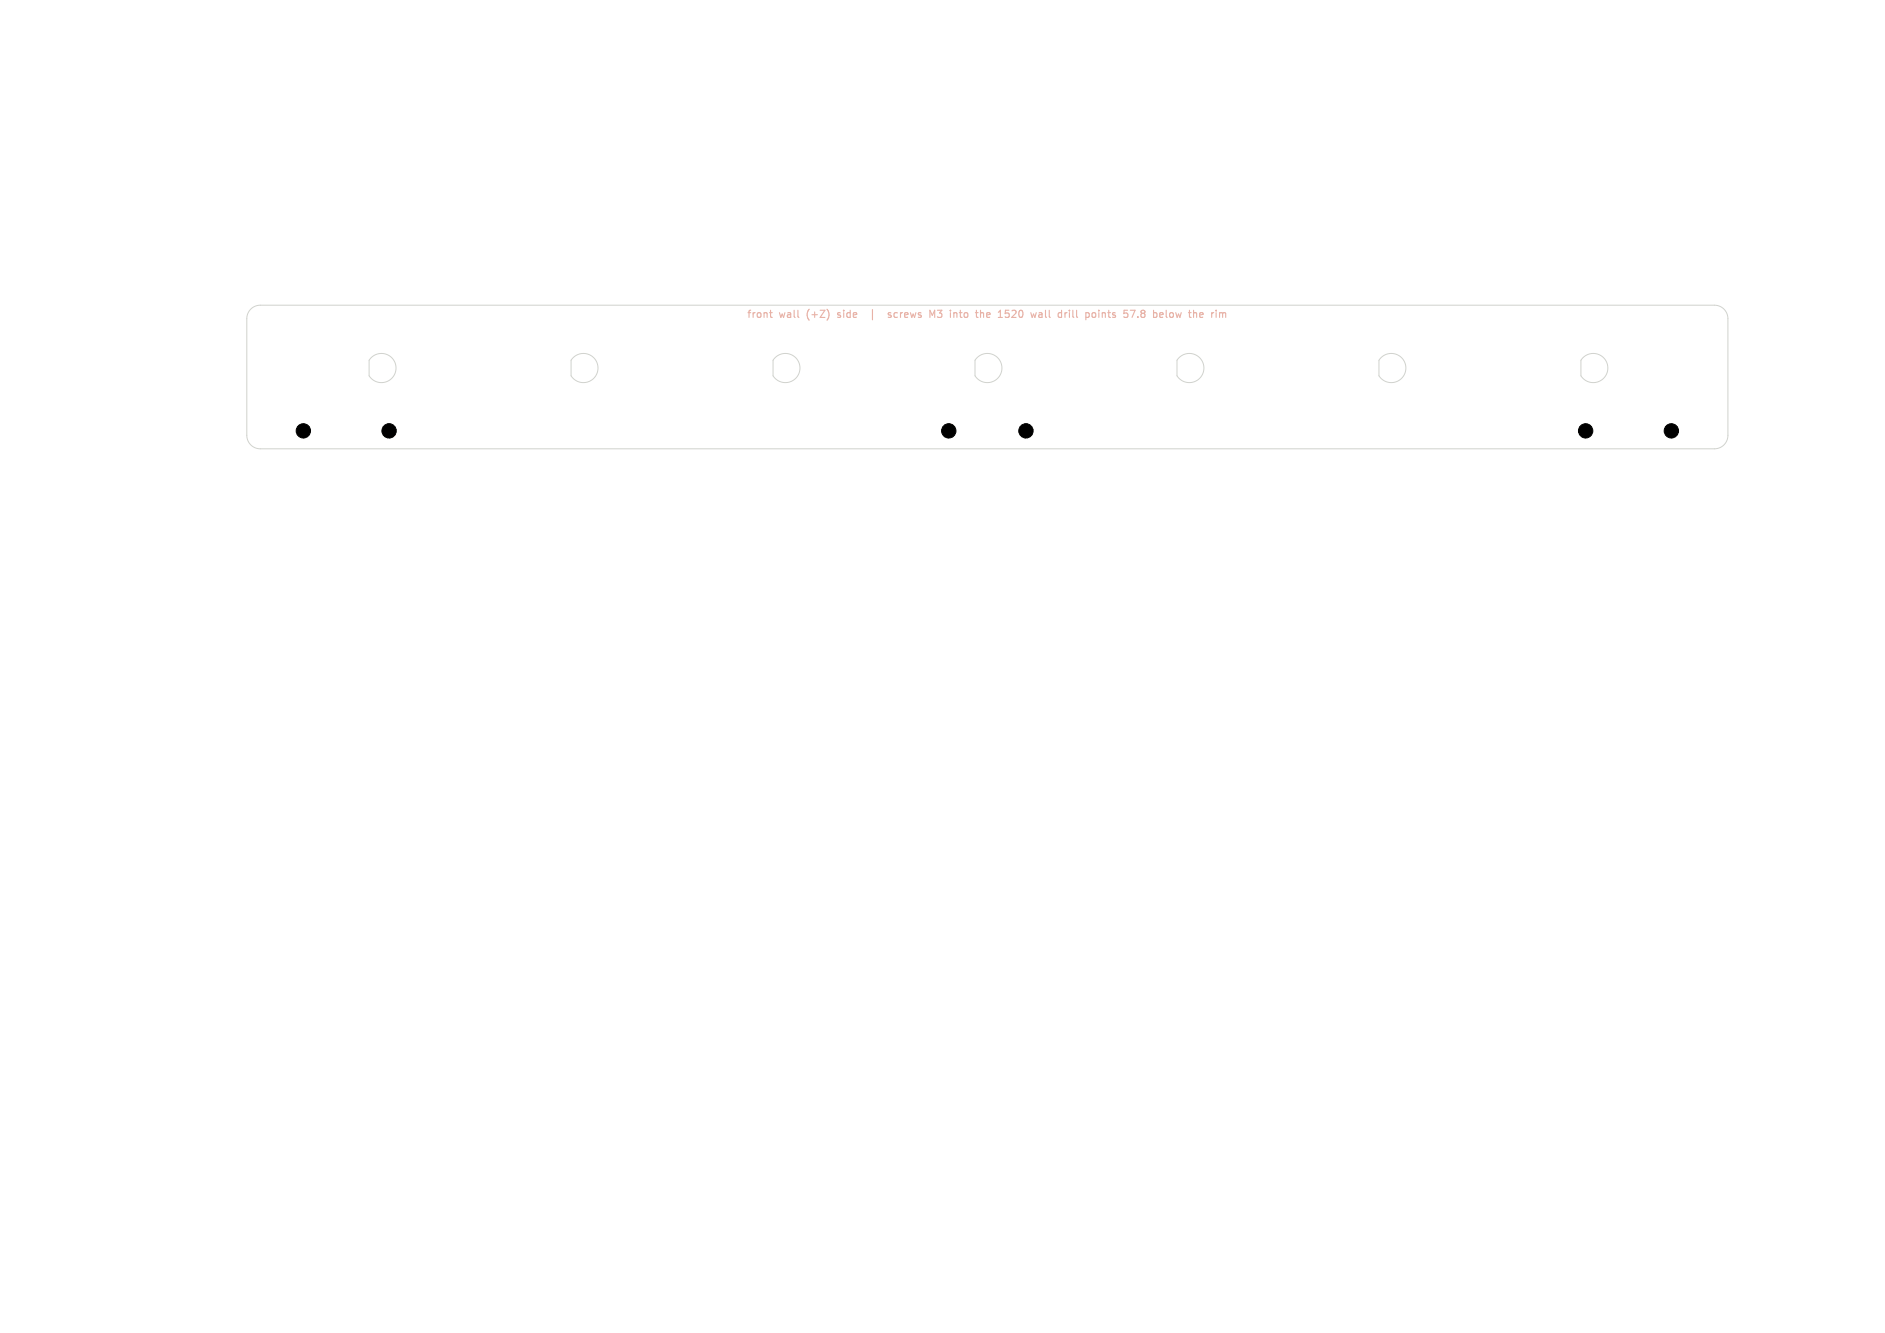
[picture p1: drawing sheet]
<svg xmlns="http://www.w3.org/2000/svg" width="420mm" height="297mm" viewBox="0 0 420 297" stroke-linecap="round" stroke-linejoin="round" font-family="sans-serif">
<defs><g id="words">
<g font-size="2.2" fill="#e8b2a7">
<text x="166.3" y="71.2">front</text>
<text x="173.7" y="71.2">wall</text>
<text x="180.1" y="71.2">(+Z)</text>
<text x="187.4" y="71.2">side</text>
<text x="200.4" y="71.2">screws</text>
<text x="210" y="71.2">M3</text>
<text x="215" y="71.2">into</text>
<text x="221.3" y="71.2">the</text>
<text x="226.6" y="71.2">1520</text>
<text x="234.4" y="71.2">wall</text>
<text x="240.8" y="71.2">drill</text>
<text x="247.4" y="71.2">points</text>
<text x="256.3" y="71.2">57.8</text>
<text x="263.3" y="71.2">below</text>
<text x="271.7" y="71.2">the</text>
</g>
</g></defs>
<path d="M55.9 68.9a3 3 0 0 1 2.1-.9h324a3 3 0 0 1 3 3v26a3 3 0 0 1-3 3h-324a3 3 0 0 1-3-3v-26a3 3 0 0 1 .9-2.1zM82.8 79.6a3.3 3.3 0 0 1 4.7 .3 3.3 3.3 0 0 1-.6 4.7 3.3 3.3 0 0 1-4.7-.9v-3.4zM127.8 79.6a3.2 3.2 0 0 1 4.7 .3 3.2 3.2 0 0 1-.6 4.7 3.2 3.2 0 0 1-4.7-.9v-3.4zM172.8 79.6a3.2 3.2 0 0 1 4.7 .3 3.2 3.2 0 0 1-.6 4.7 3.2 3.2 0 0 1-4.7-.9v-3.4zM217.8 79.6a3.3 3.3 0 0 1 4.7 .3 3.3 3.3 0 0 1-.6 4.7 3.3 3.3 0 0 1-4.7-.9v-3.4zM262.8 79.6a3.3 3.3 0 0 1 4.7 .3 3.3 3.3 0 0 1-.6 4.7 3.3 3.3 0 0 1-4.7-.9v-3.4zM307.8 79.6a3.2 3.2 0 0 1 4.7 .3 3.2 3.2 0 0 1-.6 4.7 3.2 3.2 0 0 1-4.7-.9v-3.4zM352.8 79.6a3.3 3.3 0 0 1 4.7 .3 3.3 3.3 0 0 1-.6 4.7 3.3 3.3 0 0 1-4.7-.9v-3.4z" fill="none" stroke="#d0d2cd" stroke-width=".22"/>
<g fill="none" stroke="#e8b2a7" stroke-width=".25">
<path d="M171.5 69.7h.6M171.7 69.1v1.4l.4 .2M186.6 70.7h.2M186.7 69.7v.4M194.4 69v2.3M198.5 69.7h-.4l-.2 .2 .1 .2 .5 .2v.4h-.6M199.8 69.7h-.5l-.1 .3 .1 .6 .5 .1M207.2 70.7v-1.6l.5 1.2 .6-1.2v1.6M208.9 70.6l.7 .1M208.9 69.1h1l-.6 .6h.3M213.7 69.7h.7M214 69.1v1.4l.4 .2"/>
<path d="M220.5 69.7h-.4l-.3 .2 .1 .8h.6M220.6 70l-.8 .2M226.1 69.1l-.6 .2M226.3 69.8l-.9 .9h1M232.9 69.1v1.4l.3 .2M239 69.1v1.4l.3 .2M239.9 69.1v1.4l.2 .2M245.6 69.8l.2-.1h.4l.1 1M245.6 69.7v1M254.5 69.8l-.3 .3 .1 .5 .2 .1h.3l.3-.3v-.3l-.3-.3M254.5 69.8l-.3-.3 .3-.4 .5 .1 .1 .2-.3 .4M254.5 69.8h.3"/>
<path d="M261.3 69.7l.1 .3-.1 .7M262 69.7l.3 1 .3-.7 .3 .7M270 69.7v1M270.4 69.7l-.4 .3M271 69.1v.2M271 69.7v1"/>
</g>
<g fill="#000" stroke="#000" stroke-width=".22">
<circle cx="67.6" cy="96" r="1.6"/>
<circle cx="86.7" cy="96" r="1.6"/>
<circle cx="211.4" cy="96" r="1.6"/>
<circle cx="228.6" cy="96" r="1.6"/>
<circle cx="353.3" cy="96" r="1.6"/>
<circle cx="372.4" cy="96" r="1.6"/>
</g>
<use href="#words"/>
</svg>
